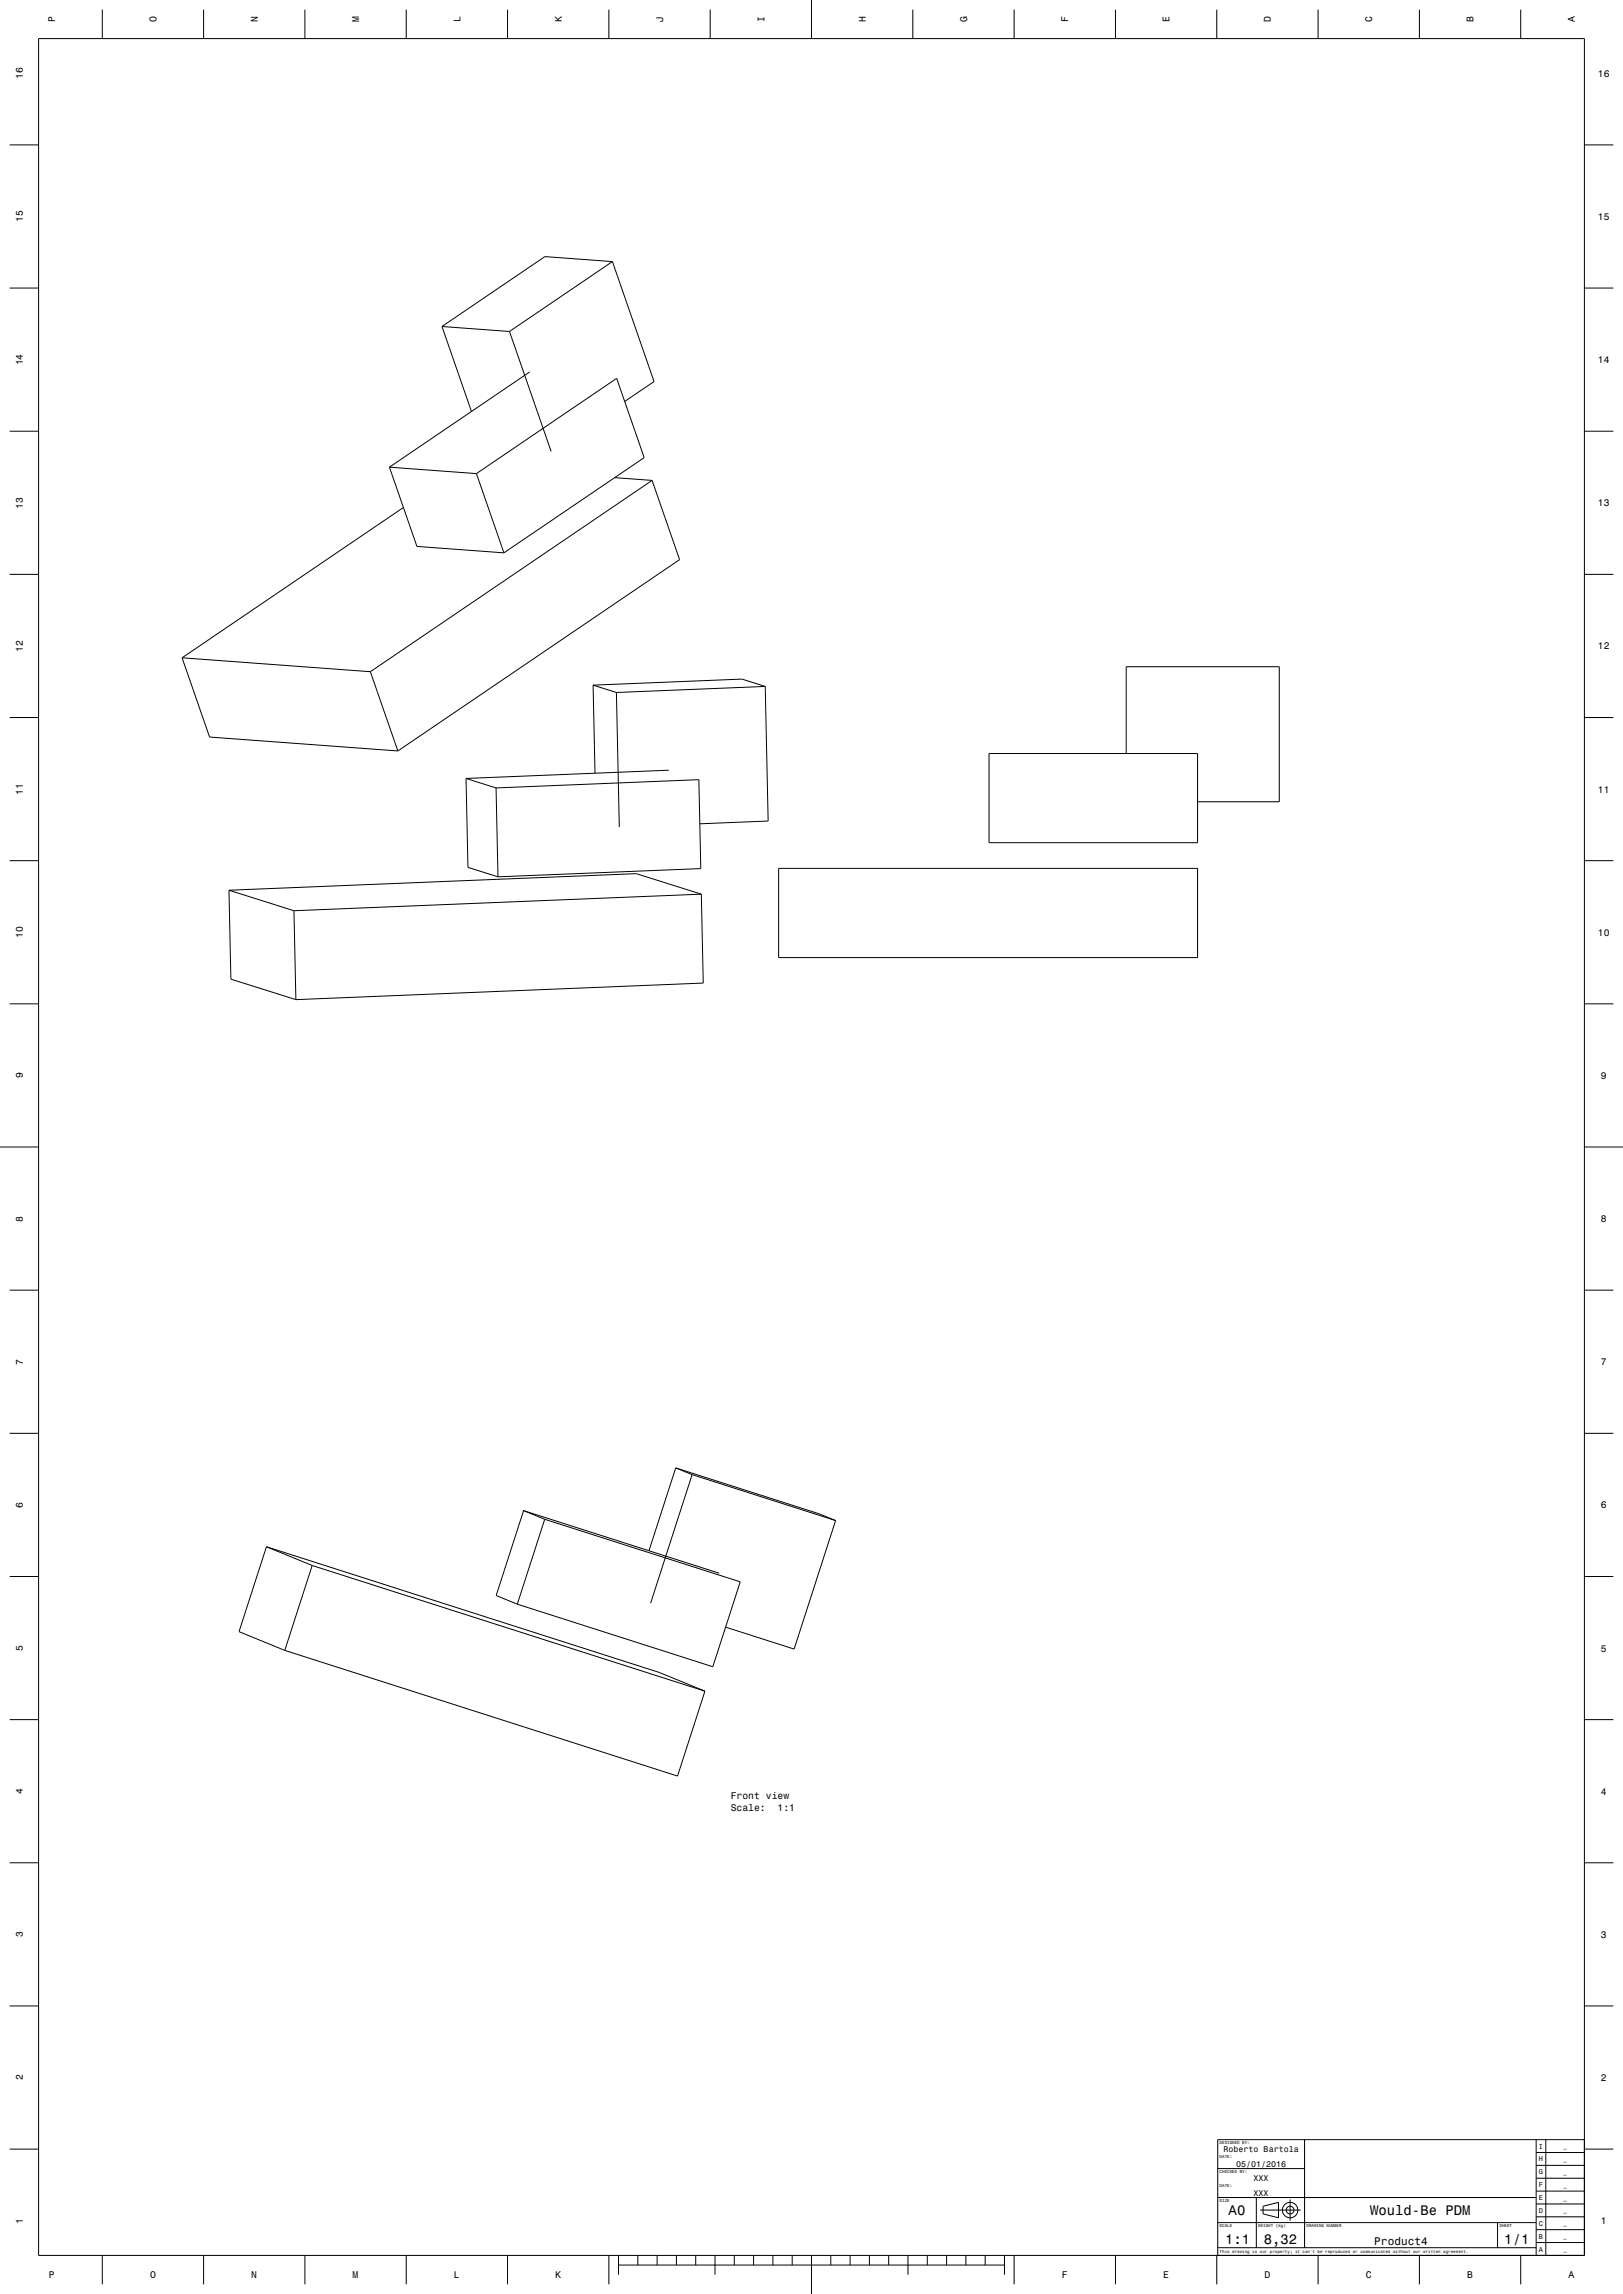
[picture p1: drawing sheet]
<svg xmlns="http://www.w3.org/2000/svg" width="841mm" height="1189mm" viewBox="0 0 841 1189" stroke-linecap="round" stroke-linejoin="round" font-family="sans-serif">
<defs><g id="words">
<g font-size="7.2">
<text x="637" y="1148">A0</text>
<text x="710" y="1148">Would-Be PDM</text>
<text x="635" y="1163">1:1</text>
<text x="655" y="1163">8,32</text>
<text x="779" y="1163">1/1</text>
</g>
<text font-size="5.8" x="712" y="1164">Product4</text>
<g font-size="5">
<text x="29" y="12" transform="rotate(-90 29 12)">P</text>
<text x="81" y="12" transform="rotate(-90 81 12)">O</text>
<text x="134" y="12" transform="rotate(-90 134 12)">N</text>
<text x="186" y="12" transform="rotate(-90 186 12)">M</text>
<text x="239" y="12" transform="rotate(-90 239 12)">L</text>
<text x="291" y="12" transform="rotate(-90 291 12)">K</text>
<text x="344" y="12" transform="rotate(-90 344 12)">J</text>
<text x="396" y="12" transform="rotate(-90 396 12)">I</text>
<text x="449" y="12" transform="rotate(-90 449 12)">H</text>
<text x="501" y="12" transform="rotate(-90 501 12)">G</text>
<text x="554" y="12" transform="rotate(-90 554 12)">F</text>
<text x="606" y="12" transform="rotate(-90 606 12)">E</text>
<text x="659" y="12" transform="rotate(-90 659 12)">D</text>
<text x="711" y="12" transform="rotate(-90 711 12)">C</text>
<text x="764" y="12" transform="rotate(-90 764 12)">B</text>
<text x="816" y="12" transform="rotate(-90 816 12)">A</text>
<text x="12" y="41" transform="rotate(-90 12 41)">16</text>
<text x="828" y="40">16</text>
<text x="12" y="115" transform="rotate(-90 12 115)">15</text>
<text x="828" y="114">15</text>
<text x="12" y="189" transform="rotate(-90 12 189)">14</text>
<text x="828" y="188">14</text>
<text x="12" y="264" transform="rotate(-90 12 264)">13</text>
<text x="828" y="262">13</text>
<text x="12" y="338" transform="rotate(-90 12 338)">12</text>
<text x="828" y="337">12</text>
<text x="12" y="412" transform="rotate(-90 12 412)">11</text>
<text x="828" y="411">11</text>
<text x="828" y="485">10</text>
<text x="12" y="486" transform="rotate(-90 12 486)">10</text>
<text x="12" y="559" transform="rotate(-90 12 559)">9</text>
<text x="829" y="559">9</text>
<text x="12" y="633" transform="rotate(-90 12 633)">8</text>
<text x="829" y="633">8</text>
<text x="12" y="707" transform="rotate(-90 12 707)">7</text>
<text x="829" y="708">7</text>
<text x="12" y="782" transform="rotate(-90 12 782)">6</text>
<text x="829" y="782">6</text>
<text x="12" y="856" transform="rotate(-90 12 856)">5</text>
<text x="829" y="856">5</text>
<text x="12" y="930" transform="rotate(-90 12 930)">4</text>
<text x="379" y="932">Front view</text>
<text x="829" y="930">4</text>
<text x="379" y="938">Scale:</text>
<text x="403" y="938">1:1</text>
<text x="12" y="1004" transform="rotate(-90 12 1004)">3</text>
<text x="829" y="1004">3</text>
<text x="12" y="1078" transform="rotate(-90 12 1078)">2</text>
<text x="829" y="1079">2</text>
<text x="12" y="1153" transform="rotate(-90 12 1153)">1</text>
<text x="829" y="1153">1</text>
<text x="25" y="1181">P</text>
<text x="78" y="1181">O</text>
<text x="130" y="1181">N</text>
<text x="183" y="1181">M</text>
<text x="235" y="1181">L</text>
<text x="288" y="1181">K</text>
<text x="550" y="1181">F</text>
<text x="603" y="1181">E</text>
<text x="655" y="1181">D</text>
<text x="708" y="1181">C</text>
<text x="760" y="1181">B</text>
<text x="813" y="1181">A</text>
</g>
<g font-size="4.3">
<text x="634" y="1115">Roberto Bartola</text>
<text x="640" y="1123">05/01/2016</text>
<text x="650" y="1130">XXX</text>
<text x="650" y="1138">XXX</text>
</g>
<g font-size="3.6">
<text x="797" y="1114">I</text>
<text x="797" y="1120">H</text>
<text x="797" y="1127">G</text>
<text x="797" y="1134">F</text>
<text x="797" y="1140">E</text>
<text x="797" y="1147">D</text>
<text x="797" y="1154">C</text>
<text x="797" y="1160">B</text>
<text x="797" y="1167">A</text>
</g>
<g font-size="2.9">
<text x="810" y="1113">_</text>
<text x="810" y="1120">_</text>
<text x="810" y="1127">_</text>
<text x="810" y="1133">_</text>
<text x="810" y="1140">_</text>
<text x="810" y="1147">_</text>
<text x="810" y="1153">_</text>
<text x="810" y="1160">_</text>
<text x="810" y="1167">_</text>
</g>
<g font-size="2.2">
<text x="632" y="1111">DESIGNED BY:</text>
<text x="632" y="1119">DATE:</text>
<text x="632" y="1126">CHECKED BY:</text>
<text x="632" y="1134">DATE:</text>
<text x="632" y="1141">SIZE</text>
<text x="632" y="1154">SCALE</text>
<text x="652" y="1154">WEIGHT (kg)</text>
<text x="677" y="1154">DRAWING NUMBER</text>
<text x="777" y="1154">SHEET</text>
<text x="632" y="1168">This drawing is our property; it can't be reproduced or communicated without our written agreement.</text>
</g>
</g></defs>
<g fill="none" stroke="#000" stroke-width=".52">
<path d="M53 5v15M106 5v15M158 5v15M210 5v15M263 5v15M315 5v15M368 5v15M421 0v20M473 5v15M526 5v15M578 5v15M630 5v15"/>
<path d="M683 5v15M735 5v15M788 5v15M20 20h801v1149h-801zM5 75h15M821 75h15M317 136l-35-3-53 36M317 136l22 62-15 10M317 136l-53 36M5 149h15M821 149h15M229 169l15 44"/>
<path d="M229 169l35 3M264 172l22 62M274 193l-72 49M5 224h15M821 224h15M202 242l14 41 45 4M202 242l45 3M247 245l73-49 14 41-73 50M247 245l14 42M319 248l19 1M338 249l14 41-146 99M338 249l-146 99"/>
<path d="M209 263l-115 78M5 298h15M821 298h15M94 341l15 41 97 7M94 341l98 7M192 348l14 41M307 355l77-3 13 4M307 355l1 46M307 355l12 4M319 359l2 70M397 356l1 70-35 1M397 356l-78 3"/>
<path d="M5 372h15M821 372h15M347 399l-106 4M512 391h109v46h-109zM584 391v-45h79v70h-42M241 403l1 47 16 4M241 403l16 5M257 408l105-4 1 46-105 4M257 408l1 46M5 446h15M403 450h218v46h-218zM821 446h15"/>
<path d="M119 461l211-8 33 10M119 461l1 46 33 11M119 461l33 11M152 472l1 46M363 463l1 47-211 8M363 463l-211 9M5 520h15M821 520h15M0 595h20M821 595h20M5 669h15M821 669h15"/>
<path d="M5 743h15M821 743h15M350 761l74 24 9 3M350 761l-14 43M350 761l9 3M359 764l74 24M359 764l-22 67M271 783l-14 44 11 4M271 783l102 32M271 783l11 4M282 787l102 33-15 44-101-33M282 787l-14 44"/>
<path d="M433 788l-22 67-35-12M5 817h15M138 802l204 65 23 10M138 802l-14 44 24 9M138 802l24 9M162 811l203 66M162 811l-14 44M821 817h15M148 855l203 66 14-44M5 891h15M821 891h15M5 966h15"/>
<path d="M821 966h15M5 1040h15M821 1040h15M5 1114h15M676 1109v56M796 1116h25M796 1109v60M801 1109v60M821 1114h15M821 1109h-190v60M631 1139h165M631 1124h45"/>
<path d="M651 1139v26M796 1136h25M796 1129h25M796 1122h25M631 1152h165M653 1146h21M655 1144l7-2v8l-7-2zM668 1140v11M776 1152v13M796 1156h25M796 1149h25M796 1142h25"/>
<path d="M53 1169v15M106 1169v15M158 1169v15M210 1169v15M263 1169v15M315 1169v15M320 1174h200M320 1169v10M330 1169v5M341 1169v5M350 1169v5M361 1169v5"/>
<path d="M371 1169v10M380 1169v5M391 1169v5M401 1169v5M410 1169v5M421 1169v20M430 1169v5M440 1169v5M451 1169v5M460 1169v5M470 1169v10M481 1169v5"/>
<path d="M490 1169v5M500 1169v5M511 1169v5M520 1169v10M526 1169v15M578 1169v15M630 1169v15M631 1165h165M683 1169v15M735 1169v15M788 1169v15M796 1162h25"/>
<circle cx="668" cy="1146" r="4"/>
<circle cx="668" cy="1146" r="2"/>
</g>
<use href="#words"/>
</svg>
